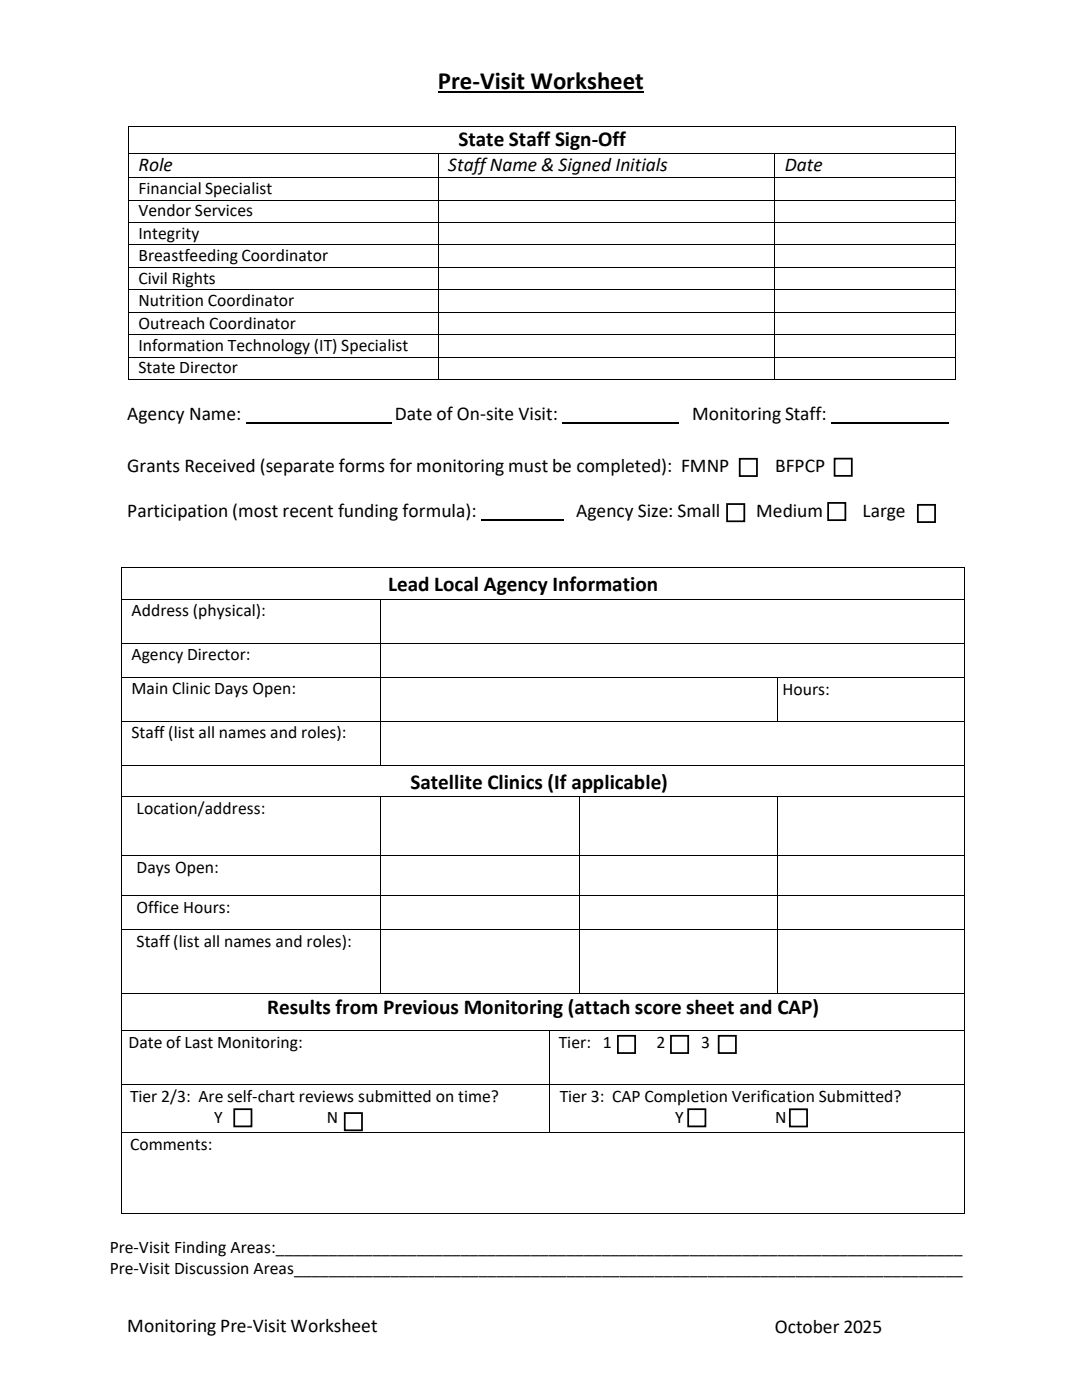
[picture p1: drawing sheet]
<svg xmlns="http://www.w3.org/2000/svg" width="216mm" height="279mm" viewBox="0 0 216 279" stroke-linecap="round" stroke-linejoin="round" font-family="sans-serif">
<defs><g id="words">
<text font-size="5" x="87.4" y="17.7">Pre-Visit Worksheet</text>
<g font-size="4.2">
<text x="91.5" y="29.2">State Staff Sign-Off</text>
<text x="77.5" y="117.9">Lead Local Agency Information</text>
<text x="81.9" y="157.5">Satellite Clinics (If applicable)</text>
<text x="53.3" y="202.4">Results from Previous Monitoring (attach score sheet and CAP)</text>
</g>
<g font-size="3.9">
<text x="27.6" y="34.2">Role</text>
<text x="89.5" y="34.2">StaffName &amp; Signed Initials</text>
<text x="156.6" y="34.2">Date</text>
<text x="25.4" y="83.8">Agency Name:</text>
<text x="78.8" y="83.8">Date of On-site Visit:</text>
<text x="138.1" y="83.8">Monitoring Staff:</text>
<text x="25.4" y="94.3">Grants Received (separate forms for monitoring must be completed): FMNP</text>
<text x="154.7" y="94.3">BFPCP</text>
<text x="25.4" y="103.2">Participation (most recent funding formula):</text>
<text x="115" y="103.2">Agency Size: Small</text>
<text x="150.9" y="103.2">Medium</text>
<text x="172.1" y="103.2">Large</text>
<text x="25.4" y="265.8">Monitoring Pre-Visit Worksheet</text>
<text x="154.6" y="265.9">October 2025</text>
</g>
<g font-size="3.5">
<text x="27.6" y="38.7">Financial Specialist</text>
<text x="27.6" y="43.2">Vendor Services</text>
<text x="27.6" y="47.7">Integrity</text>
<text x="27.6" y="52.1">Breastfeeding Coordinator</text>
<text x="27.6" y="56.6">Civil Rights</text>
<text x="27.6" y="61.1">Nutrition Coordinator</text>
<text x="27.6" y="65.6">Outreach Coordinator</text>
<text x="27.6" y="70.1">Information Technology (IT) Specialist</text>
<text x="27.6" y="74.5">State Director</text>
<text x="26.2" y="122.9">Address (physical):</text>
<text x="26.2" y="131.7">Agency Director:</text>
<text x="26.2" y="138.6">Main Clinic Days Open:</text>
<text x="156.1" y="138.6">Hours:</text>
<text x="26.2" y="147.4">Staff (list all names and roles):</text>
<text x="27.3" y="162.4">Location/address:</text>
<text x="27.3" y="174.3">Days Open:</text>
<text x="27.3" y="182.2">Office Hours:</text>
<text x="27.3" y="189">Staff (list all names and roles):</text>
<text x="25.7" y="209.2">Date of Last Monitoring:</text>
<text x="111.5" y="209.2">Tier: 1</text>
<text x="131" y="209.2">2</text>
<text x="139.9" y="209.2">3</text>
<text x="26" y="220">Tier 2/3: Are self-chart reviews submitted on time?</text>
<text x="111.7" y="220">Tier 3: CAP Completion Verification Submitted?</text>
<text x="42.7" y="224.2">Y</text>
<text x="65.2" y="224.2">N</text>
<text x="134.7" y="224.2">Y</text>
<text x="154.7" y="224.2">N</text>
<text x="26" y="229.5">Comments:</text>
<text x="21.9" y="250">Pre-Visit Finding Areas:______________________________________________________________________________</text>
<text x="21.9" y="254.3">Pre-Visit Discussion Areas____________________________________________________________________________</text>
</g>
</g></defs>
<path d="M49.1 84.4h29M112.2 84.4h23.3M165.8 84.4h23.4M96 103.8h16.4" fill="none" stroke="#000" stroke-width=".25"/>
<path d="M87.4 18.4h41" fill="none" stroke="#000" stroke-width=".34"/>
<g fill="#000">
<path d="M25.6 25.1h.2v.2h-.2zM25.6 30.5h.2v.1h-.2zM25.6 35.4h.2v.2h-.2zM87.4 30.5h.2v.1h-.2zM87.4 35.4h.2v.2h-.2zM154.5 30.5h.2v.1h-.2zM154.5 35.4h.2v.2h-.2zM190.5 25.1h.2v.2h-.2zM190.5 30.5h.2v.1h-.2zM190.5 35.4h.2v.2h-.2zM25.6 39.9h.2v.1h-.2zM25.6 44.3h.2v.2h-.2z"/>
<path d="M25.6 48.8h.2v.2h-.2zM25.6 53.3h.2v.2h-.2zM25.6 57.8h.2v.2h-.2zM87.4 39.9h.2v.1h-.2zM87.4 44.3h.2v.2h-.2zM87.4 48.8h.2v.2h-.2zM87.4 53.3h.2v.2h-.2zM87.4 57.8h.2v.2h-.2zM154.5 39.9h.2v.1h-.2zM154.5 44.3h.2v.2h-.2zM154.5 48.8h.2v.2h-.2zM154.5 53.3h.2v.2h-.2z"/>
<path d="M154.5 57.8h.2v.2h-.2zM190.5 39.9h.2v.1h-.2zM190.5 44.3h.2v.2h-.2zM190.5 48.8h.2v.2h-.2zM190.5 53.3h.2v.2h-.2zM190.5 57.8h.2v.2h-.2zM25.6 62.3h.2v.1h-.2zM25.6 66.8h.2v.1h-.2zM25.6 71.2h.2v.2h-.2zM25.6 75.7h.2v.2h-.2zM87.4 62.3h.2v.1h-.2zM87.4 66.8h.2v.1h-.2z"/>
<path d="M87.4 71.2h.2v.2h-.2zM87.4 75.7h.2v.2h-.2zM154.5 62.3h.2v.1h-.2zM154.5 66.8h.2v.1h-.2zM154.5 71.2h.2v.2h-.2zM154.5 75.7h.2v.2h-.2zM190.5 62.3h.2v.1h-.2zM190.5 66.8h.2v.1h-.2zM190.5 71.2h.2v.2h-.2zM190.5 75.7h.2v.2h-.2zM24.1 113.2h.2v.2h-.2zM24.1 119.5h.2v.1h-.2z"/>
<path d="M75.8 119.5h.1v.1h-.1zM192.4 113.2h.2v.2h-.2zM192.4 119.5h.2v.1h-.2zM24.1 128.3h.2v.1h-.2zM24.1 135.1h.2v.2h-.2zM75.8 128.3h.1v.1h-.1zM75.8 135.1h.1v.2h-.1zM155.2 135.1h.1v.2h-.1zM192.4 128.3h.2v.1h-.2zM192.4 135.1h.2v.2h-.2zM24.1 143.9h.2v.2h-.2zM24.1 152.7h.2v.1h-.2z"/>
<path d="M24.1 158.8h.2v.2h-.2zM75.8 143.9h.1v.2h-.1zM75.8 152.7h.1v.1h-.1zM75.8 158.8h.1v.2h-.1zM115.5 158.8h.2v.2h-.2zM155.2 143.9h.1v.2h-.1zM155.2 158.8h.1v.2h-.1zM192.4 143.9h.2v.2h-.2zM192.4 152.7h.2v.1h-.2zM192.4 158.8h.2v.2h-.2zM24.1 170.7h.2v.2h-.2zM24.1 178.6h.2v.2h-.2z"/>
<path d="M75.8 170.7h.1v.2h-.1zM75.8 178.6h.1v.2h-.1zM115.5 170.7h.2v.2h-.2zM115.5 178.6h.2v.2h-.2zM155.2 170.7h.1v.2h-.1zM155.2 178.6h.1v.2h-.1zM192.4 170.7h.2v.2h-.2zM192.4 178.6h.2v.2h-.2zM24.1 185.5h.2v.1h-.2zM24.1 198.2h.2v.1h-.2zM75.8 185.5h.1v.1h-.1zM75.8 198.2h.1v.1h-.1z"/>
<path d="M115.5 185.5h.2v.1h-.2zM115.5 198.2h.2v.1h-.2zM155.2 185.5h.1v.1h-.1zM155.2 198.2h.1v.1h-.1zM192.4 185.5h.2v.1h-.2zM192.4 198.2h.2v.1h-.2zM24.1 205.6h.2v.2h-.2zM24.1 216.4h.2v.1h-.2zM109.6 205.6h.2v.2h-.2zM109.6 216.4h.2v.1h-.2zM192.4 205.6h.2v.2h-.2zM192.4 216.4h.2v.1h-.2z"/>
<path d="M24.1 225.9h.2v.2h-.2zM109.6 225.9h.2v.2h-.2zM192.4 225.9h.2v.2h-.2zM24.1 242.2h.2v.2h-.2zM192.4 242.2h.2v.2h-.2z"/>
</g>
<g fill="none" stroke="#000" stroke-width=".2">
<path d="M25.7 25.3v5.2M25.7 30.6v4.8M25.7 35.6v4.3M25.8 25.2h164.7M25.8 30.6h61.6M25.8 35.5h61.6M25.8 40h61.6M87.5 30.6v4.8M87.5 35.6v4.3M87.6 30.6h66.9M87.6 35.5h66.9M87.6 40h66.9"/>
<path d="M154.6 30.6v4.8M154.6 35.6v4.3M154.7 30.6h35.8M154.7 35.5h35.8M154.7 40h35.8M190.6 25.3v5.2M190.6 30.6v4.8M190.6 35.6v4.3M25.7 40v4.3M25.7 44.5v4.3M25.7 49v4.3M25.7 53.5v4.3"/>
<path d="M25.7 58v4.3M25.8 44.4h61.6M25.8 48.9h61.6M25.8 53.4h61.6M25.8 57.9h61.6M87.5 40v4.3M87.5 44.5v4.3M87.5 49v4.3M87.5 53.5v4.3M87.5 58v4.3M87.6 44.4h66.9M87.6 48.9h66.9"/>
<path d="M87.6 53.4h66.9M87.6 57.9h66.9M154.6 40v4.3M154.6 44.5v4.3M154.6 49v4.3M154.6 53.5v4.3M154.6 58v4.3M154.7 44.4h35.8M154.7 48.9h35.8M154.7 53.4h35.8M154.7 57.9h35.8M190.6 40v4.3"/>
<path d="M190.6 44.5v4.3M190.6 49v4.3M190.6 53.5v4.3M190.6 58v4.3M25.7 62.4v4.4M25.7 66.9v4.3M25.7 71.4v4.3M25.8 62.4h61.6M25.8 66.8h61.6M25.8 71.3h61.6M25.8 75.8h61.6M87.5 62.4v4.4"/>
<path d="M87.5 66.9v4.3M87.5 71.4v4.3M87.6 62.4h66.9M87.6 66.8h66.9M87.6 71.3h66.9M87.6 75.8h66.9M154.6 62.4v4.4M154.6 66.9v4.3M154.6 71.4v4.3M154.7 62.4h35.8M154.7 66.8h35.8M154.7 71.3h35.8"/>
<path d="M154.7 75.8h35.8M190.6 62.4v4.4M190.6 66.9v4.3M190.6 71.4v4.3M24.2 113.4v6.1M24.2 119.6v8.7M24.3 113.3h168.1M24.3 119.5h51.5M75.9 119.6v8.7M75.9 119.5h116.5M192.5 113.4v6.1M192.5 119.6v8.7"/>
<path d="M24.2 128.4v6.7M24.2 135.3v8.6M24.3 128.4h51.5M24.3 135.2h51.5M75.9 128.4v6.7M75.9 135.3v8.6M75.9 128.4h116.5M75.9 135.2h79.3M155.2 135.3v8.6M155.3 135.2h37.1M192.5 128.4v6.7M192.5 135.3v8.6"/>
<path d="M24.2 144.1v8.6M24.2 152.8v6M24.2 159v11.7M24.3 144h51.5M24.3 152.7h51.5M24.3 158.9h51.5M75.9 144.1v8.6M75.9 159v11.7M75.9 144h79.3M75.9 152.7h116.5M75.9 158.9h39.6M115.6 159v11.7"/>
<path d="M115.7 158.9h39.5M155.2 159v11.7M155.3 144h37.1M155.3 158.9h37.1M192.5 144.1v8.6M192.5 152.8v6M192.5 159v11.7M24.2 170.9v7.7M24.2 178.8v6.7M24.3 170.8h51.5M24.3 178.7h51.5M75.9 170.9v7.7"/>
<path d="M75.9 178.8v6.7M75.9 170.8h39.6M75.9 178.7h39.6M115.6 170.9v7.7M115.6 178.8v6.7M115.7 170.8h39.5M115.7 178.7h39.5M155.2 170.9v7.7M155.2 178.8v6.7M155.3 170.8h37.1M155.3 178.7h37.1M192.5 170.9v7.7"/>
<path d="M192.5 178.8v6.7M24.2 185.6v12.6M24.2 198.3v7.3M24.3 185.5h51.5M24.3 198.2h51.5M75.9 185.6v12.6M75.9 185.5h39.6M75.9 198.2h39.6M115.6 185.6v12.6M115.7 185.5h39.5M115.7 198.2h39.5M155.2 185.6v12.6"/>
<path d="M155.3 185.5h37.1M155.3 198.2h37.1M192.5 185.6v12.6M192.5 198.3v7.3M24.2 205.8v10.6M24.2 216.5v9.4M24.3 205.7h85.3M24.3 216.5h85.3M109.7 205.8v10.6M109.7 216.5v9.4M109.8 205.7h82.6M109.8 216.5h82.6"/>
<path d="M192.5 205.8v10.6M192.5 216.5v9.4M24.2 226.1v16.1M24.3 226h85.3M109.8 226h82.6M192.5 226.1v16.1M24.3 242.3h168.1"/>
</g>
<path d="M147.6 91.6h3.4v3.4h-3.4zM166.5 91.5h3.5v3.5h-3.5zM145.1 100.6h3.4v3.4h-3.4zM165.2 100.4h3.5v3.4h-3.5zM183.1 100.8h3.5v3.4h-3.5zM123.3 206.7h3.4v3.5h-3.4zM133.9 206.7h3.4v3.5h-3.4zM143.4 206.7h3.4v3.5h-3.4zM46.7 221.4h3.5v3.4h-3.5zM68.8 222.1h3.4v3.5h-3.4zM137.3 221.4h3.5v3.4h-3.5zM157.6 221.4h3.4v3.4h-3.4z" fill="none" stroke="#000" stroke-width=".35"/>
<use href="#words"/>
</svg>
